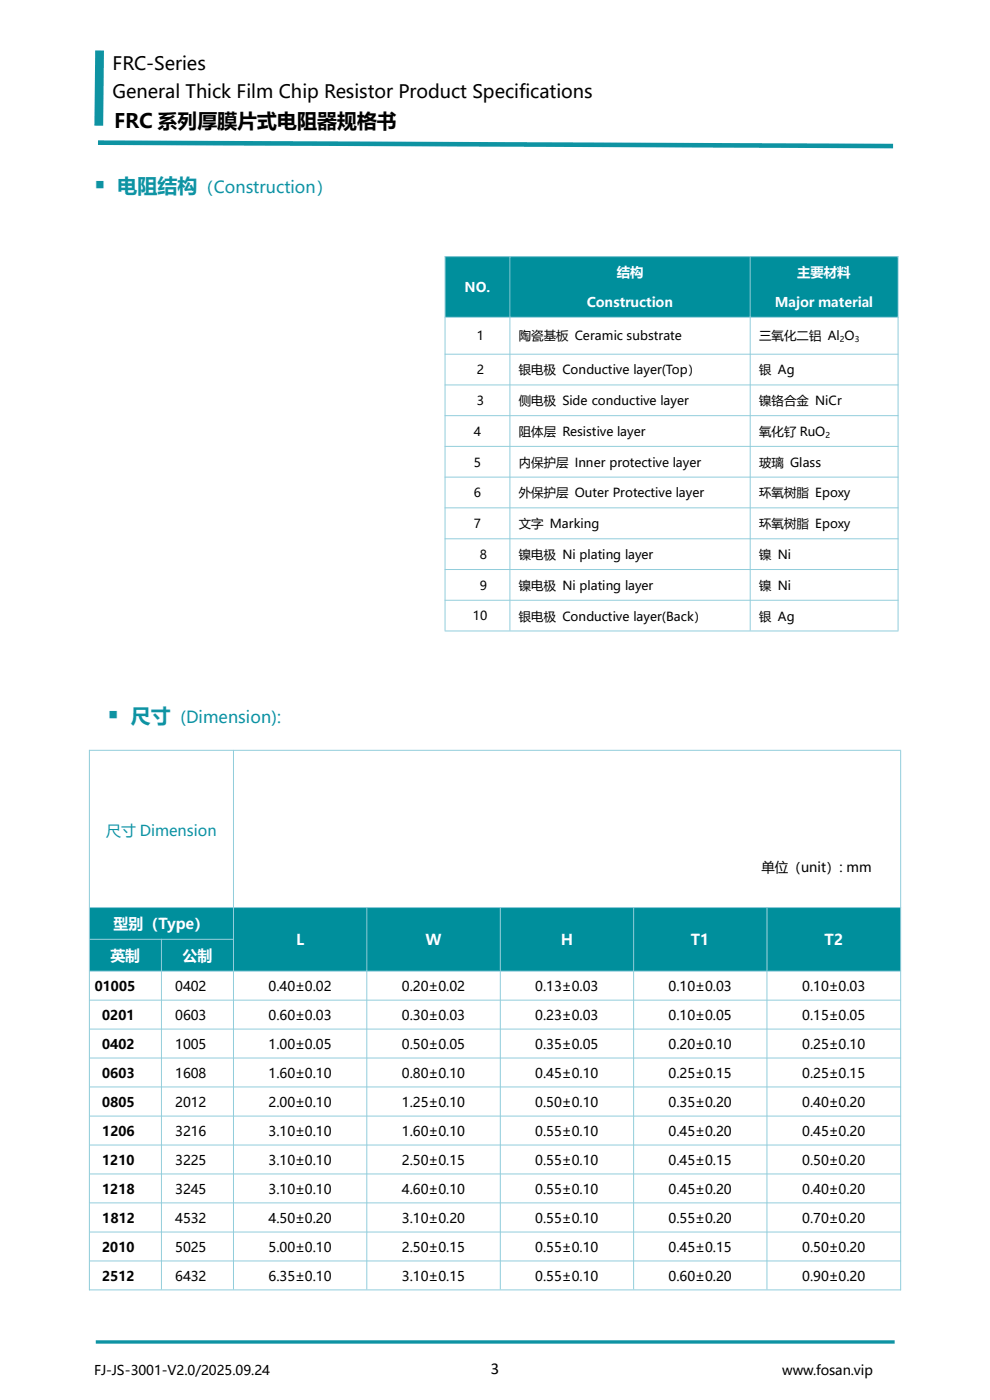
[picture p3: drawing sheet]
<svg xmlns="http://www.w3.org/2000/svg" width="210mm" height="297mm" viewBox="0 0 210 297" stroke-linecap="round" stroke-linejoin="round" font-family="sans-serif">
<defs><g id="words">
<g font-size="5" fill="#0e93a2">
<text x="20" y="40.9">￭</text>
<text x="22.8" y="153.5">￭</text>
</g>
<text font-size="4.2" x="24.2" y="27.2">FRC 系列厚膜片式电阻器规格书</text>
<text font-size="4.2" fill="#0e93a3" x="24.9" y="40.9">电阻结构</text>
<text font-size="4.2" fill="#0e93a2" x="27.7" y="153.5">尺寸</text>
<g font-size="3.9">
<text x="23.9" y="14.9">FRC-Series</text>
<text x="23.9" y="20.9">General Thick Film Chip Resistor Product Specifications</text>
</g>
<text font-size="3.5" fill="#0e93a3" x="41.9" y="40.9">（Construction）</text>
<text font-size="3.5" fill="#0e93a2" x="38.3" y="153.5">(Dimension):</text>
<text font-size="3.5" x="104.1" y="291.5">3</text>
<text font-size="3.2" fill="#0e93a2" x="22.5" y="177.2">尺寸 Dimension</text>
<g font-size="3.2" fill="#fff">
<text x="24.1" y="197.1">型别（Type）</text>
<text x="23.4" y="203.9">英制</text>
<text x="38.7" y="203.9">公制</text>
<text x="62.8" y="200.5">L</text>
<text x="90.3" y="200.5">W</text>
<text x="119" y="200.5">H</text>
<text x="146.6" y="200.5">T1</text>
<text x="174.9" y="200.5">T2</text>
</g>
<g font-size="2.8" fill="#fff">
<text x="130.8" y="58.8">结构</text>
<text x="169.1" y="58.8">主要材料</text>
<text x="98.6" y="62">NO.</text>
<text x="124.5" y="65.2">Construction</text>
<text x="164.3" y="65.2">Major material</text>
</g>
<g font-size="2.8">
<text x="161.5" y="185.1">单位（unit）: mm</text>
<text x="20.1" y="210.2">01005</text>
<text x="37.2" y="210.2">0402</text>
<text x="56.9" y="210.2">0.40±0.02</text>
<text x="85.3" y="210.2">0.20±0.02</text>
<text x="113.5" y="210.2">0.13±0.03</text>
<text x="141.8" y="210.2">0.10±0.03</text>
<text x="170.2" y="210.2">0.10±0.03</text>
<text x="21.7" y="216.3">0201</text>
<text x="37.2" y="216.3">0603</text>
<text x="56.9" y="216.3">0.60±0.03</text>
<text x="85.3" y="216.3">0.30±0.03</text>
<text x="113.5" y="216.3">0.23±0.03</text>
<text x="141.8" y="216.3">0.10±0.05</text>
<text x="170.2" y="216.3">0.15±0.05</text>
<text x="21.7" y="222.5">0402</text>
<text x="37.2" y="222.5">1005</text>
<text x="56.9" y="222.5">1.00±0.05</text>
<text x="85.3" y="222.5">0.50±0.05</text>
<text x="113.5" y="222.5">0.35±0.05</text>
<text x="141.8" y="222.5">0.20±0.10</text>
<text x="170.2" y="222.5">0.25±0.10</text>
<text x="21.7" y="228.6">0603</text>
<text x="37.2" y="228.6">1608</text>
<text x="56.9" y="228.6">1.60±0.10</text>
<text x="85.3" y="228.6">0.80±0.10</text>
<text x="113.5" y="228.6">0.45±0.10</text>
<text x="141.8" y="228.6">0.25±0.15</text>
<text x="170.2" y="228.6">0.25±0.15</text>
<text x="21.7" y="234.8">0805</text>
<text x="37.2" y="234.8">2012</text>
<text x="56.9" y="234.8">2.00±0.10</text>
<text x="85.3" y="234.8">1.25±0.10</text>
<text x="113.5" y="234.8">0.50±0.10</text>
<text x="141.8" y="234.8">0.35±0.20</text>
<text x="170.2" y="234.8">0.40±0.20</text>
<text x="21.7" y="240.9">1206</text>
<text x="37.2" y="240.9">3216</text>
<text x="56.9" y="240.9">3.10±0.10</text>
<text x="85.3" y="240.9">1.60±0.10</text>
<text x="113.5" y="240.9">0.55±0.10</text>
<text x="141.8" y="240.9">0.45±0.20</text>
<text x="170.2" y="240.9">0.45±0.20</text>
<text x="21.7" y="247.1">1210</text>
<text x="37.2" y="247.1">3225</text>
<text x="56.9" y="247.1">3.10±0.10</text>
<text x="85.3" y="247.1">2.50±0.15</text>
<text x="113.5" y="247.1">0.55±0.10</text>
<text x="141.8" y="247.1">0.45±0.15</text>
<text x="170.2" y="247.1">0.50±0.20</text>
<text x="21.7" y="253.2">1218</text>
<text x="37.2" y="253.2">3245</text>
<text x="56.9" y="253.2">3.10±0.10</text>
<text x="85.3" y="253.2">4.60±0.10</text>
<text x="113.5" y="253.2">0.55±0.10</text>
<text x="141.8" y="253.2">0.45±0.20</text>
<text x="170.2" y="253.2">0.40±0.20</text>
<text x="21.7" y="259.4">1812</text>
<text x="37.2" y="259.4">4532</text>
<text x="56.9" y="259.4">4.50±0.20</text>
<text x="85.3" y="259.4">3.10±0.20</text>
<text x="113.5" y="259.4">0.55±0.10</text>
<text x="141.8" y="259.4">0.55±0.20</text>
<text x="170.2" y="259.4">0.70±0.20</text>
<text x="21.7" y="265.5">2010</text>
<text x="37.2" y="265.5">5025</text>
<text x="56.9" y="265.5">5.00±0.10</text>
<text x="85.3" y="265.5">2.50±0.15</text>
<text x="113.5" y="265.5">0.55±0.10</text>
<text x="141.8" y="265.5">0.45±0.15</text>
<text x="170.2" y="265.5">0.50±0.20</text>
<text x="21.7" y="271.7">2512</text>
<text x="37.2" y="271.7">6432</text>
<text x="56.9" y="271.7">6.35±0.10</text>
<text x="85.3" y="271.7">3.10±0.15</text>
<text x="113.5" y="271.7">0.55±0.10</text>
<text x="141.8" y="271.7">0.60±0.20</text>
<text x="170.2" y="271.7">0.90±0.20</text>
<text x="20" y="291.6">FJ-JS-3001-V2.0/2025.09.24</text>
<text x="165.9" y="291.6">www.fosan.vip</text>
</g>
<g font-size="2.6">
<text x="101.2" y="72.2">1</text>
<text x="110.1" y="72.2">陶瓷基板 Ceramic substrate</text>
<text x="161" y="72.2">三氧化二铝 Al O</text>
<text x="101.2" y="79.4">2</text>
<text x="110.1" y="79.4">银电极 Conductive layer(Top）</text>
<text x="161" y="79.4">银 Ag</text>
<text x="101.2" y="85.9">3</text>
<text x="110.1" y="85.9">侧电极 Side conductive layer</text>
<text x="161" y="85.9">镍铬合金 NiCr</text>
<text x="100.5" y="92.5">4</text>
<text x="110.1" y="92.5">阻体层 Resistive layer</text>
<text x="161" y="92.5">氧化钌 RuO</text>
<text x="100.5" y="99">5</text>
<text x="110.1" y="99">内保护层 Inner protective layer</text>
<text x="161" y="99">玻璃 Glass</text>
<text x="100.5" y="105.5">6</text>
<text x="110.1" y="105.5">外保护层 Outer Protective layer</text>
<text x="161" y="105.5">环氧树脂 Epoxy</text>
<text x="100.5" y="112.1">7</text>
<text x="110.1" y="112.1">文字 Marking</text>
<text x="161" y="112.1">环氧树脂 Epoxy</text>
<text x="101.8" y="118.6">8</text>
<text x="110.1" y="118.6">镍电极 Ni plating layer</text>
<text x="161" y="118.6">镍 Ni</text>
<text x="101.8" y="125.1">9</text>
<text x="110.1" y="125.1">镍电极 Ni plating layer</text>
<text x="161" y="125.1">镍 Ni</text>
<text x="100.3" y="131.6">10</text>
<text x="110.1" y="131.8">银电极 Conductive layer(Back）</text>
<text x="161" y="131.8">银 Ag</text>
</g>
<g font-size="1.7">
<text x="178.1" y="72.6">2</text>
<text x="181.3" y="72.6">3</text>
<text x="175.1" y="92.9">2</text>
</g>
</g></defs>
<path d="M20.8 30.3l168.6 .7" fill="none" stroke="#0e93a2" stroke-width=".97" stroke-linecap="butt"/>
<path d="M21.1 10.7l-.1 16" fill="none" stroke="#0e93a2" stroke-width="1.9" stroke-linecap="butt"/>
<path d="M20.3 284.7h169.5" fill="none" stroke="#0e93a3" stroke-width=".72" stroke-linecap="butt"/>
<g fill="#008f9c">
<path d="M19 192.5h30.5v6.6h-30.5z" fill-rule="evenodd"/>
<path d="M49.5 192.5h28.3v13.4h-28.3z" fill-rule="evenodd"/>
<path d="M77.9 192.5h28.2v13.4h-28.2z" fill-rule="evenodd"/>
<path d="M106.1 192.5h28.3v13.4h-28.3z" fill-rule="evenodd"/>
<path d="M134.4 192.5h28.3v13.4h-28.3z" fill-rule="evenodd"/>
<path d="M162.7 192.5h28.4v13.4h-28.4z" fill-rule="evenodd"/>
<path d="M19 199.3h15.2v6.6h-15.2z" fill-rule="evenodd"/>
<path d="M34.2 199.3h15.3v6.6h-15.3z" fill-rule="evenodd"/>
</g>
<g fill="none" stroke="#92cddc" stroke-width=".21">
<path d="M18.9 159.2h172.2M19 159.1v114.6M49.5 159.1v114.5M191.1 159.3v114.4M18.9 192.5h172.2M18.9 199.3h30.7M34.2 199.2v74.4M77.8 192.4v81.2M106.1 192.4v81.2M134.4 192.4v81.2M162.7 192.4v81.2M18.9 206h172.2"/>
<path d="M18.9 212.2h172.2M18.9 218.3h172.2M18.9 224.5h172.2M18.9 230.6h172.2M18.9 236.8h172.2M18.9 242.9h172.2M18.9 249h172.2M18.9 255.2h172.2M18.9 261.4h172.2M18.9 267.5h172.2M18.9 273.6h172.2"/>
</g>
<g fill="#008f9c">
<path d="M94.4 54.4h13.7v12.8h-13.7z" fill-rule="evenodd"/>
<path d="M108.2 54.4h50.9v12.8h-50.9z" fill-rule="evenodd"/>
<path d="M159.1 54.4h31.4v12.8h-31.4z" fill-rule="evenodd"/>
</g>
<g fill="none" stroke="#92cddc" stroke-width=".21">
<path d="M94.3 54.4h96.3M94.4 54.4v79.4M108.2 54.4v79.4M159.1 54.4v79.4M190.5 54.4v79.4M94.3 67.3h96.3M94.3 75.1h96.3M94.3 81.7h96.3M94.3 88.2h96.3M94.3 94.7h96.3M94.3 101.2h96.3M94.3 107.7h96.3"/>
<path d="M94.3 114.3h96.3M94.3 120.8h96.3M94.3 127.3h96.3M94.3 133.9h96.3"/>
</g>
<use href="#words"/>
</svg>
